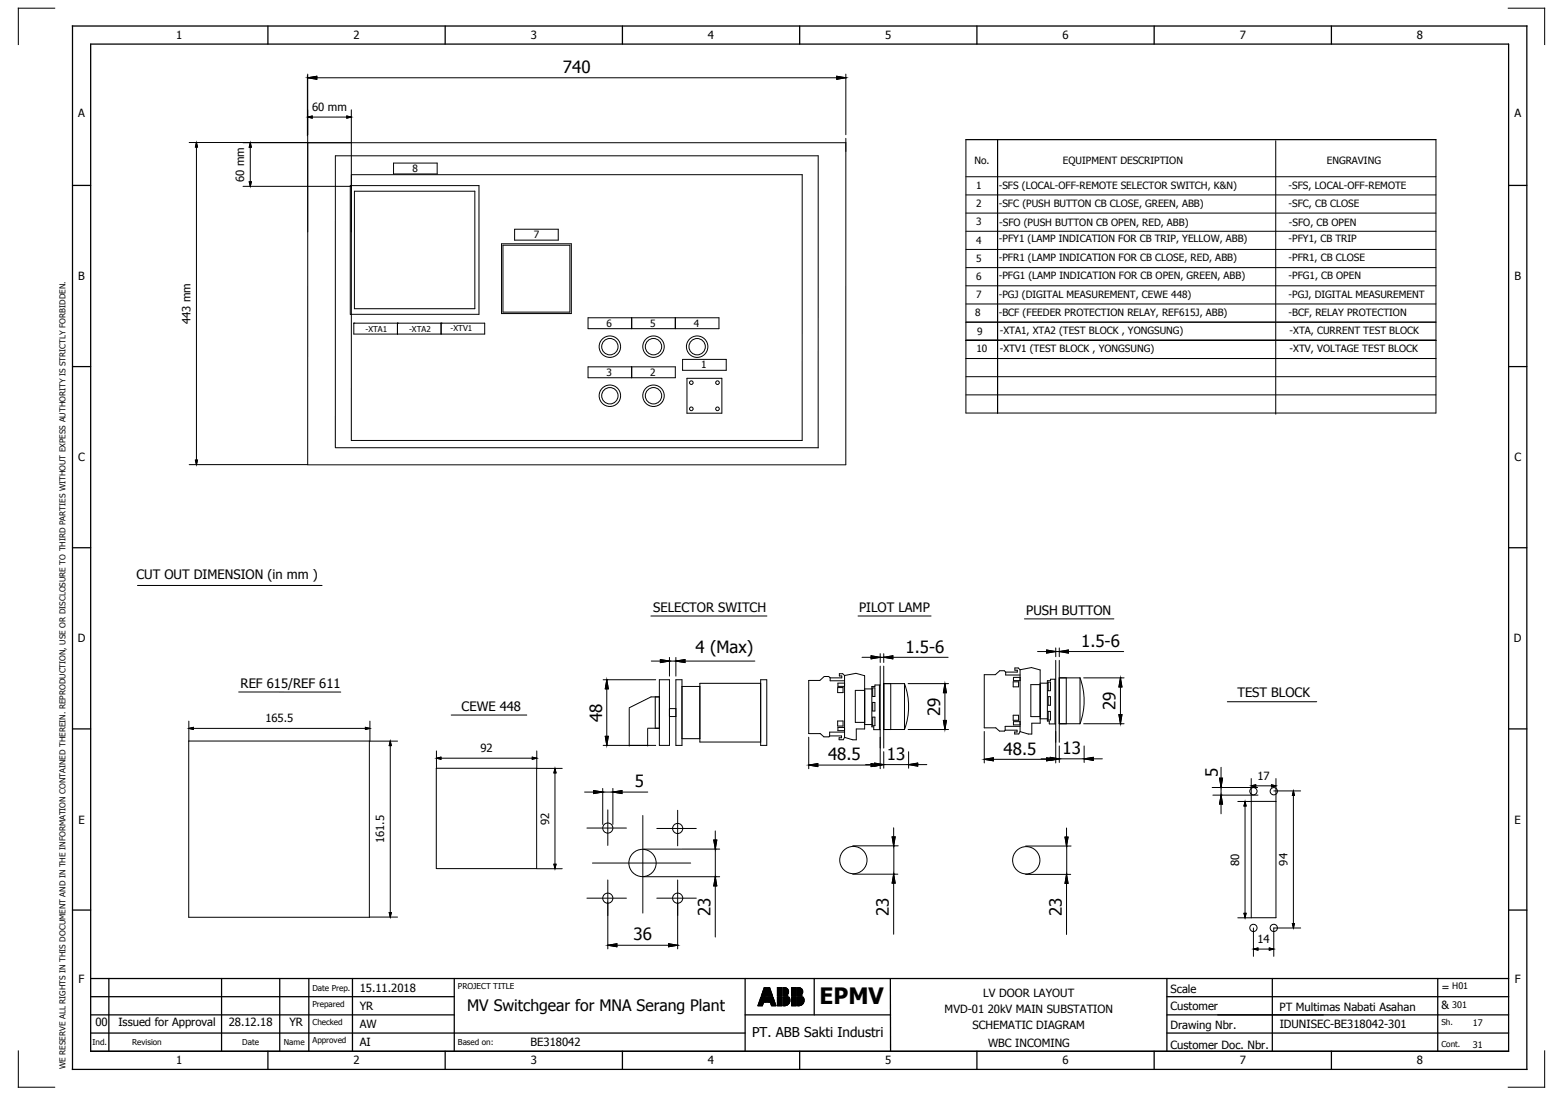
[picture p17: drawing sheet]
<svg xmlns="http://www.w3.org/2000/svg" width="427mm" height="301mm" viewBox="0 0 427 301" stroke-linecap="round" stroke-linejoin="round" font-family="sans-serif">
<defs><g id="words">
<text font-size="6.2" x="225.4" y="276.2">EPMV</text>
<g font-size="4.6">
<text x="154.8" y="20.1">740</text>
<text x="191.3" y="179.7">4 (Max)</text>
<text x="249.1" y="179.5">1.5-6</text>
<text x="297.3" y="177.9">1.5-6</text>
<text x="258.6" y="196.9" transform="rotate(-90 258.6 196.9)">29</text>
<text x="306.9" y="195.3" transform="rotate(-90 306.9 195.3)">29</text>
<text x="165.6" y="198.5" transform="rotate(-90 165.6 198.5)">48</text>
<text x="227.8" y="209.1">48.5</text>
<text x="244" y="209">13</text>
<text x="276" y="207.6">48.5</text>
<text x="292.2" y="207.4">13</text>
<text x="334.9" y="213.7" transform="rotate(-90 334.9 213.7)">5</text>
<text x="174.6" y="216.6">5</text>
<text x="195.4" y="252" transform="rotate(-90 195.4 252)">23</text>
<text x="244.5" y="252" transform="rotate(-90 244.5 252)">23</text>
<text x="292" y="252.1" transform="rotate(-90 292 252.1)">23</text>
<text x="174.2" y="258.7">36</text>
</g>
<text font-size="4.3" x="128.5" y="278.2">MV Switchgear for MNA Serang Plant</text>
<text font-size="3.7" x="206.9" y="285.1">PT. ABB Sakti Industri</text>
<g font-size="3.6">
<text x="37.5" y="159.2">CUT OUT DIMENSION (in mm )</text>
<text x="179.7" y="168.3">SELECTOR SWITCH</text>
<text x="236.3" y="168.3">PILOT LAMP</text>
<text x="282.2" y="169.1">PUSH BUTTON</text>
<text x="66.2" y="189.2">REF 615/REF 611</text>
<text x="340.3" y="191.9">TEST BLOCK</text>
<text x="127" y="195.5">CEWE 448</text>
</g>
<g font-size="3.1">
<text x="48.5" y="10.8">1</text>
<text x="97.2" y="10.8">2</text>
<text x="146" y="10.8">3</text>
<text x="194.7" y="10.8">4</text>
<text x="243.5" y="10.8">5</text>
<text x="292.2" y="10.8">6</text>
<text x="341" y="10.8">7</text>
<text x="389.7" y="10.8">8</text>
<text x="21.5" y="32.2">A</text>
<text x="85.8" y="30.6">60 mm</text>
<text x="416.5" y="32.2">A</text>
<text x="67.2" y="50" transform="rotate(-90 67.2 50)">60 mm</text>
<text x="21.5" y="77">B</text>
<text x="416.5" y="77">B</text>
<text x="52.4" y="89.1" transform="rotate(-90 52.4 89.1)">443 mm</text>
<text x="21.5" y="126.9">C</text>
<text x="416.5" y="126.9">C</text>
<text x="21.4" y="176.7">D</text>
<text x="416.4" y="176.7">D</text>
<text x="73" y="198.7">165.5</text>
<text x="132.1" y="206.9">92</text>
<text x="345.8" y="214.5">17</text>
<text x="21.6" y="226.5">E</text>
<text x="151" y="226.9" transform="rotate(-90 151 226.9)">92</text>
<text x="416.6" y="226.5">E</text>
<text x="105.7" y="231.9" transform="rotate(-90 105.7 231.9)">161.5</text>
<text x="340.8" y="238.2" transform="rotate(-90 340.8 238.2)">80</text>
<text x="354.1" y="238.1" transform="rotate(-90 354.1 238.1)">94</text>
<text x="345.8" y="259.4">14</text>
<text x="21.6" y="270.4">F</text>
<text x="98.9" y="272.8">15.11.2018</text>
<text x="270.4" y="274.2">LV DOOR LAYOUT</text>
<text x="321.9" y="273.2">Scale</text>
<text x="396.4" y="272.5">=</text>
<text x="416.6" y="270.4">F</text>
<text x="98.9" y="277.8">YR</text>
<text x="259.8" y="278.6">MVD-01 20kV MAIN SUBSTATION</text>
<text x="321.9" y="277.9">Customer</text>
<text x="351.9" y="278.1">PT Multimas Nabati Asahan</text>
<text x="396.4" y="277.5">&amp;</text>
<text x="26.2" y="282.3">00</text>
<text x="32.6" y="282.3">Issued for Approval</text>
<text x="62.9" y="282.3">28.12.18</text>
<text x="79.6" y="282.3">YR</text>
<text x="98.9" y="282.8">AW</text>
<text x="98.9" y="287.8">AI</text>
<text x="145.9" y="287.8">BE318042</text>
<text x="267.5" y="283.2">SCHEMATIC DIAGRAM</text>
<text x="321.9" y="283.2">Drawing Nbr.</text>
<text x="352" y="282.8">IDUNISEC-BE318042-301</text>
<text x="48.5" y="292.8">1</text>
<text x="97.2" y="292.8">2</text>
<text x="146" y="292.8">3</text>
<text x="194.7" y="292.8">4</text>
<text x="243.5" y="292.8">5</text>
<text x="271.8" y="288.1">WBC INCOMING</text>
<text x="292.2" y="292.8">6</text>
<text x="321.9" y="288.4">Customer Doc. Nbr.</text>
<text x="341" y="292.8">7</text>
<text x="389.7" y="292.8">8</text>
</g>
<g font-size="2.8">
<text x="113.5" y="47.4">8</text>
<text x="268" y="45">No.</text>
<text x="292.3" y="45">EQUIPMENT DESCRIPTION</text>
<text x="364.9" y="45.1">ENGRAVING</text>
<text x="268.5" y="52">1</text>
<text x="274.7" y="52.1">-SFS (LOCAL-OFF-REMOTE SELECTOR SWITCH, K&amp;N)</text>
<text x="354.4" y="52.1">-SFS, LOCAL-OFF-REMOTE</text>
<text x="268.5" y="57">2</text>
<text x="274.7" y="57.1">-SFC (PUSH BUTTON CB CLOSE, GREEN, ABB)</text>
<text x="354.4" y="57.1">-SFC, CB CLOSE</text>
<text x="146.8" y="65.6">7</text>
<text x="268.5" y="62">3</text>
<text x="274.8" y="62.1">-SFO (PUSH BUTTON CB OPEN, RED, ABB)</text>
<text x="354.5" y="62.1">-SFO, CB OPEN</text>
<text x="268.5" y="67">4</text>
<text x="274.7" y="71.9">-PFR1 (LAMP INDICATION FOR CB CLOSE, RED, ABB)</text>
<text x="274.7" y="66.7">-PFY1 (LAMP INDICATION FOR CB TRIP, YELLOW, ABB)</text>
<text x="354.4" y="71.9">-PFR1, CB CLOSE</text>
<text x="354.4" y="66.7">-PFY1, CB TRIP</text>
<text x="268.5" y="72">5</text>
<text x="268.5" y="77">6</text>
<text x="274.7" y="76.9">-PFG1 (LAMP INDICATION FOR CB OPEN, GREEN, ABB)</text>
<text x="354.4" y="76.9">-PFG1, CB OPEN</text>
<text x="268.5" y="82">7</text>
<text x="274.7" y="81.9">-PGJ (DIGITAL MEASUREMENT, CEWE 448)</text>
<text x="354.4" y="81.9">-PGJ, DIGITAL MEASUREMENT</text>
<text x="166.8" y="89.9">6</text>
<text x="178.8" y="89.9">5</text>
<text x="190.8" y="89.9">4</text>
<text x="268.2" y="86.9">8</text>
<text x="274.7" y="86.9">-BCF (FEEDER PROTECTION RELAY, REF615J, ABB)</text>
<text x="354.4" y="86.9">-BCF, RELAY PROTECTION</text>
<text x="268.8" y="92">9</text>
<text x="275" y="91.9">-XTA1, XTA2 (TEST BLOCK , YONGSUNG)</text>
<text x="354.7" y="91.9">-XTA, CURRENT TEST BLOCK</text>
<text x="192.8" y="101.3">1</text>
<text x="268.5" y="96.9">10</text>
<text x="275" y="96.9">-XTV1 (TEST BLOCK , YONGSUNG)</text>
<text x="354.7" y="96.9">-XTV, VOLTAGE TEST BLOCK</text>
<text x="166.8" y="103.4">3</text>
<text x="178.8" y="103.4">2</text>
</g>
<g font-size="2.5">
<text x="399.4" y="272.2">H01</text>
<text x="399.4" y="277.2">301</text>
<text x="405.1" y="282.2">17</text>
<text x="405.1" y="288.1">31</text>
</g>
<g font-size="2.2">
<text x="100.5" y="91.3">-XTA1</text>
<text x="112.5" y="91.3">-XTA2</text>
<text x="123.9" y="91.2">-XTV1</text>
<text x="85.9" y="272.5">Date Prep.</text>
<text x="125.9" y="271.9">PROJECT TITLE</text>
<text x="85.9" y="277">Prepared</text>
<text x="85.9" y="282">Checked</text>
<text x="396.4" y="281.9">Sh.</text>
<text x="25.4" y="287.5">Ind.</text>
<text x="36.4" y="287.5">Revision</text>
<text x="66.6" y="287.5">Date</text>
<text x="78.1" y="287.5">Name</text>
<text x="85.9" y="287">Approved</text>
<text x="125.9" y="287.5">Based on:</text>
<text x="396.4" y="287.9">Cont.</text>
<text x="18" y="294.2" transform="rotate(-90 18 294.2)">WE RESERVE ALL RIGHTS IN THIS DOCUMENT AND IN THE INFORMATION CONTAINED THEREIN. REPRODUCTION, USE OR DISCLOSURE TO THIRD PARTIES WITHOUT EXPESS AUTHORITY IS STRICTLY FORBIDDEN.</text>
</g>
</g></defs>
<g fill="none" stroke="#000" stroke-width=".35">
<path d="M19.9 7.2h400v287h-400zM24.9 12.1h390v277.1h-390zM73.7 7.2v5M122.4 7.2v5M171.2 7.2v5M219.9 7.2v5M268.7 7.2v5M317.4 7.2v5M366.2 7.2v5M19.9 51h5M414.9 51h5M19.9 100.8h5"/>
<path d="M414.9 100.8h5M19.9 150.7h5M414.9 150.7h5M19.9 200.5h5M414.9 200.5h5M19.9 250.3h5M414.9 250.3h5M24.9 279.2h100M24.9 269.2h390M24.9 274.2h100M29.9 269.2v20M60.9 269.2v20"/>
<path d="M76.9 269.2v20M84.9 269.2v20M96.9 269.2v20M124.9 269.2v20M204.9 279.2h40M204.9 269.2v20M223.9 269.2v10M244.9 269.2v20M320.9 279.2h94M320.9 269.2v20M320.9 274.2h94M349.9 269.2v20"/>
<path d="M395.4 269.2v20M24.9 289.2h390M24.9 284.2h180M73.7 289.2v5M122.4 289.2v5M171.2 289.2v5M219.9 289.2v5M268.7 289.2v5M317.4 289.2v5M320.9 284.2h94M366.2 289.2v5"/>
</g>
<g fill="none" stroke="#000" stroke-width=".28">
<path d="M15 2.3h-10v10M414.8 2.3h10v10M52 39.2h32.6M54 39.2l.3 1.2h-.6zM66.8 39.3h165.8M68.8 39.3l.3 1.2h-.5zM84.5 20.7v16.7M84.6 32.2l1.3-.3v.6zM84.6 21.4h.1M84.6 20.4v107.4M84.6 21.4l2.5-.4v.8zM85.6 32.2h10"/>
<path d="M87.1 21.4h143M95.4 31.9l1.2 .3-1.2 .3zM96.6 30.2v91M230.1 21l2.5 .4-2.5 .4zM232.6 21.4h.1M232.6 20.4v16.7M232.6 38.1v89.7h-180.6M265.7 38.4h129.2v75.2h-129.2zM274.4 38.4v75.2M350.9 38.7v75.2M54 40.2v86.6M66.8 51.3h29.8"/>
<path d="M68.6 50h.5l-.3 1.3zM68.8 40.3v10M96.3 51.1h35.4v35.4h-35.4zM96.6 48.1h124v73M97.5 52.6h33.1v32.3h-33.1zM108.2 44.9h12v3h-12zM265.6 48.6h129.3M265.7 58.6h129.2M265.7 53.6h129.2M137.9 67.1h19.2v19.2h-19.2zM138.3 67.5h18.4v18.4h-18.4zM141.5 63.1h12v3h-12z"/>
<path d="M265.7 63.6h129.2M265.7 78.6h129.2M265.7 73.6h129.2M265.7 68.6h129.2M97.3 88.9h.1M97.3 88.9h36v3h-36zM109.3 88.9h.1M109.3 88.9v3M121.3 88.9h.1M121.3 88.9v3M161.7 87.4h36v3h-36zM173.7 87.4v3"/>
<path d="M185.7 87.4v3M187.7 98.9h12v3h-12zM265.7 88.6h129.2M265.7 83.6h129.2M265.7 93.6h129.2M265.7 98.6h129.2M161.7 100.9h24v3h-24zM173.7 100.9v3M188.9 104.1h9.6v9.6h-9.6zM265.7 108.6h129.2M265.7 103.6h129.2M53.7 126.6h.6l-.3 1.2z"/>
<path d="M92.2 123.1v-80.2h132.8v80.3M92.2 123.2h132.8M96.6 121.2h124M37.8 161h50.8M179 169.4h31.9M236 169.4h20.1M242.1 179.8v2.4M243.1 179.8v2.4M281.8 170.2h24.6M285.4 179.2h2.5M287.9 178.8l2.5 .4-2.5 .4zM290.4 179.2h.1"/>
<path d="M290.4 178.2v2.4M290.4 179.2h.9M291.3 179.2h.1M291.3 178.2v2.4M291.3 179.2l2.5-.4v.8zM293.8 179.2h15.3M51.9 198.4v53.9h57.4M65.6 190.3l28.1 .1M101.7 198.4v5.5M124.1 196.7h20.8M165.9 187h14.4M166.9 187h.1"/>
<path d="M166.9 189.5v13M166.9 187l.4 2.5h-.8zM173.1 194.9v10.3M179.1 181.8h2.5M180.2 191.7v8.6M181.3 187h2.8v18h-2.8zM181.3 191.7h-2.2l-6 3M181.6 181.4l2.5 .4-2.5 .5zM184.1 181.8h.1M184.1 180.8v5.2M184.1 194.9h1.8M184.1 197.1h1.8"/>
<path d="M184.1 181.8h1.8M185.9 181.8h.1M185.9 187h1.7v18h-1.7zM185.9 180.8v5.2M185.9 181.8l2.5-.4v.9zM187.6 188.8h4.9M188.4 181.8h19.2M209.2 187h1.7v18h-1.7zM209.2 188h-16.7v16.1h16.7M228.3 186.5l-.4-.4h-1.2l-1.2 1.1h-3.1v14.6h3.2l1 .9h1.4l.2-.3M228.3 186.5v.8h4M230.4 189.1h1.5v1.4h-1.5z"/>
<path d="M230.4 198.3h1.5v1.4h-1.5zM232.3 187.9h-1.8v.9h1.8M232.3 185.8v17M232.3 185.8l-.5-.5h-.9v.6h.6v.6h-3.2M232.3 185.8l3.1-.6 2.4 .7v14.6h-2.3v3h-1l-2.2-.7M237.1 180.8h2.5M237.8 189.5h2M237.8 189.9h-2.6v8.8h2.6M237.8 199.3h2M239.6 180.4l2.5 .4-2.5 .4zM240 189.2h.6v2.4h-.6zM240 193.2h.6v2.4h-.6z"/>
<path d="M240 197.3h.6v2.3h-.6zM241.9 188.4v12.3M242.1 180.8h.1M242.1 188.4h-1.5v.4h-.8v11.1h.5v.8h1.8M242.1 183.2v28.2M242.1 180.8h1M243.1 180.8h.1M243.1 183.2v22.6M243.1 188h5.7M243.1 180.8l2.5-.4v.8zM245 188v12.7M245.6 180.8h15.2"/>
<path d="M248.8 188a18.1 18.1 0 0 1 0 12.7M248.8 188v12.7M249.8 188h11.1M259.5 198.2h.8l-.4 2.5zM259.9 188h.1M259.9 188l.4 2.5h-.8zM259.9 190.5v7.7M276.6 184.9l-.4-.4h-1.2l-1.2 1.1h-3.1v14.6h3.2l1 .9h1.4l.2-.3M276.6 184.9v.8h4M278.7 187.5h1.4v1.4h-1.4zM278.7 196.7h1.4v1.4h-1.4zM280.6 186.3h-1.9v.9h1.9"/>
<path d="M280.6 184.2l3.1-.6 2.4 .7v14.6h-2.3v3h-1l-2.2-.7M280.6 184.2v17M280.6 184.2l-.5-.5h-1v.7h.7v.5h-3.2M280.6 199.8h-4.1v1M280.6 198.5h-1.9v.9h1.9M286.1 187.9h2M286.1 188.3h-2.6v8.8h2.6M286.1 197.7h2M288.3 187.6h.6v2.4h-.6zM288.3 191.6h.6v2.4h-.6zM288.3 195.7h.6v2.3h-.6zM290.2 186.8v12.3"/>
<path d="M290.4 186.8h-1.5v.4h-.8v11.1h.5v.8h1.8M290.4 181.6v28.3M291.3 186.5h5.7M291.3 181.6v22.6M291.3 199.1h5.7M293.3 186.5v12.6M297 186.5a18.1 18.1 0 0 1 0 12.6M297 186.5v12.6M298 186.5h11.2M298 199.1h11.2M307.7 196.6h.9l-.4 2.5zM308.2 186.5h.1"/>
<path d="M308.2 199.1h.1M308.2 186.5l.4 2.5h-.9zM308.2 189v7.6M337.6 193h24.6M51.9 203.8h49.7v48.5M51.9 200.4l1.3-.3v.5zM52.9 200.4h47.8M100.5 200.1l1.2 .3-1.2 .2zM101.6 203.9h7.7M107.3 203.9l.3 1.2h-.5zM107.3 204.9v46.4M120 208.6l1.3-.3v.5z"/>
<path d="M120 206.6v4.8M121 208.6h25.6M146.4 208.3l1.2 .3-1.2 .2zM147.6 211.3h-27.6v27.6l34.6 .1M147.6 206.6v32.3M147.6 211.4h7M152.6 211.4l.3 1.2h-.5zM152.6 212.4v25.6M160.8 217.9h2.5M163.3 217.5l2.5 .4-2.5 .4zM165.8 217.9h.1M165.8 216.9v9.9"/>
<path d="M165.8 217.9h2.8M165.9 205h14.4M166.5 202.5h.8l-.4 2.5zM166.9 205h.1M168.6 217.9h.1M168.6 216.9v9.9M168.6 217.9l2.5-.4v.8zM171.1 217.9h7.1M178.1 200.3h3.2M178.1 200.5v4.7M187.6 203.2h4.9M222.4 210.4h.1"/>
<path d="M222.4 202.8v8.6M222.4 210.4l2.5-.4v.9zM224.9 210.4h14.7M228.2 202.4h3.3v.5h-.7v.6h1.1l.4-.7M232.3 201.4h-4.1v1M232.3 200.1h-1.8v.9h1.8M238.1 210.3h2.5M239.6 210l2.5 .4-2.5 .5zM240.6 209.9l2.5 .4-2.5 .4zM242.1 210.4h.1M243.1 210.3h.1M243.1 206.8v4.5"/>
<path d="M243.1 200.7h5.7M243.1 210.3h6.8M249.8 200.7h11.1M249.9 210.3h.1M249.9 206.8v4.5M249.9 210.3l2.5-.4v.8zM252.4 210.3h2.5M259.9 200.7h.1M270.7 208.9h.1M270.7 201.2v8.7M270.7 208.9l2.5-.5v.9zM273.2 208.9h14.7"/>
<path d="M276.5 200.8h3.2v.5h-.6v.6h1.1l.4-.7M286.3 208.7h2.5M287.9 208.4l2.5 .5-2.5 .4zM288.8 208.3l2.5 .4-2.5 .4zM290.4 208.9h.1M291.3 208.7h.1M291.3 205.2v4.5M291.3 208.7h6.9M298.2 208.7h.1M298.2 205.2v4.5M298.2 208.7l2.5-.4v.8zM300.7 208.7h2.5"/>
<path d="M333.4 216.6h12.5M333.6 218.7h12.4M335.4 214.1h.9l-.5 2.5zM335.8 216.6h.1M335.8 218.7h.1M335.8 211.1v8.3M335.8 218.7l.5 2.5h-.9zM344.1 214.2v38.2h6.8v-38.2M344.1 216.2l1.3-.3v.5zM345.1 216.2h4.8M349.7 215.9l1.2 .3-1.2 .2zM350.3 217.6h7.4"/>
<path d="M355.7 217.6l.3 1.2h-.5zM355.7 218.6v35.7M152.4 237.7h.5l-.3 1.3zM161.4 227.8h10.9M162.9 237.4h27.1M167.2 222.8v9.7M176.8 224.3v26.8M180.7 227.9h10.8M186.4 222.9v9.8M196.3 231.1h.8l-.4 2.5zM196.7 233.6h.1M196.7 228.6v2.5"/>
<path d="M196.7 233.6v7.5M197.9 233.6h-20.9M234.5 232.7h12.5M245.4 230.2h.8l-.4 2.5zM245.8 232.7h.1M245.8 227.7v2.5M245.8 232.8v7.7M282.1 232.7h12.5M292.9 230.3h.9l-.5 2.5zM293.3 232.8h.1M293.3 227.8v2.5M293.4 232.8v7.7"/>
<path d="M335.8 220.9v3M342.4 220.5l.3 1.2h-.5zM342.4 221.5v30M350.9 220.4l-10.5 .1M107.1 251h.5l-.3 1.3zM161.4 247.1h10.9M167.2 242.1v18.9M176.9 241.2h21M180.7 247.1h10.8M183.9 259.6l2.5 .4-2.5 .4zM186.4 242.1v18.9M196.7 241.2h.1"/>
<path d="M196.7 243.7v14.1M196.7 241.2l.4 2.5h-.8zM234.5 240.5h12.4M245.8 240.4h.1M245.8 242.9v14.1M245.8 240.4l.4 2.5h-.8zM282.1 240.5h12.4M293.3 240.5h.1M293.3 243v14M293.3 240.5l.5 2.5h-.9zM340.4 252.5h3.7M342.2 251.2h.5l-.3 1.3z"/>
<path d="M344.7 255.3v7.8M355.5 254h.5l-.3 1.3zM357.7 255.3h-7.4v7.8M167.2 260h.1M167.2 260l2.5-.4v.8zM169.7 260h14.2M186.4 260h.1M208.5 276.5v.2M208.6 276.3v.4M208.6 276.1v.6M208.7 275.9v.8M208.8 275.6v1.1"/>
<path d="M208.9 275.4v1.3M209 275.2v1.5M209 275v1.7M209.1 274.7v2M209.2 274.5v2.2M209.3 274.3l-.9 2.4h1.3l.3-1M209.3 274.3h1.5v1.4h-.8M209.3 274.3v2.4M209.4 273.8v.2M209.4 274.3v2.4M209.5 273.6v.4M209.5 274.3v2.4"/>
<path d="M209.6 273.4v.6M209.6 274.3v2.4M209.7 273.2v.8M209.7 274.3v2.4M209.7 273v1M209.7 274.3v2.2M209.8 272.7v1.3M209.8 274.3v2M209.9 272.5v1.5M209.9 274.3v1.8M210 272.3v1.7M210 274.3v1.6"/>
<path d="M210 272.1v1.9M210 274.3v1.4M210.1 271.8v2.2M210.1 274.3v1.4M210.2 271.7h.6v2.3h-1.4zM210.2 271.7v2.3M210.2 274.3v1.4M210.3 271.7v2.3M210.3 274.3v1.4M210.4 271.7v2.3M210.4 274.3v1.4M210.5 271.7v2.3"/>
<path d="M210.5 274.3v1.4M210.6 271.7v2.3M210.6 274.3v1.4M210.7 271.7v2.3M210.7 274.3v1.4M210.8 271.7v2.3M210.8 274.3v1.4M211.1 271.7h.6l.8 2.3h-1.4zM211.1 271.7v2.3M211.1 274.3v1.4M211.2 271.7v2.3M211.2 274.3v1.4"/>
<path d="M211.3 271.7v2.3M211.3 274.3v1.4M211.4 271.7v2.3M211.4 274.3v1.4M211.5 271.7v2.3M211.5 274.3v1.4M211.6 271.7v2.3M211.6 274.3v1.4M211.7 271.7v2.3M211.7 274.3v1.4M211.8 271.9v2.1M211.8 274.3v1.4"/>
<path d="M211.8 275.7h-.7v-1.4h1.5l.8 2.4M211.8 275.7l.4 1h1.2M211.8 272.1v1.9M211.9 272.3v1.7M211.9 274.3v1.6M212 272.5v1.5M212 274.3v1.8M212.1 272.8v1.2M212.1 274.3v2M212.2 273v1M212.2 274.3v2.3M212.2 273.2v.8"/>
<path d="M212.2 274.3v2.4M212.3 273.4v.6M212.3 274.3v2.4M212.4 273.7v.3M212.4 274.3v2.4M212.5 273.9v.1M212.5 274.3v2.4M212.6 274.3v2.4M212.7 274.6v2.1M212.8 274.8v1.9M212.9 275v1.7M212.9 275.2v1.5"/>
<path d="M213 275.5v1.2M213.1 275.7v1M213.2 275.9v.8M213.3 276.1v.6M213.3 276.3v.4M213.4 276.6v.1M213.8 271.7h1.3v2.3h-1.3zM213.8 274.3h1.3v2.4h-1.3zM213.9 271.7v2.3M213.9 274.3v2.4M214 271.7v2.3M214 274.3v2.4"/>
<path d="M214.1 271.7v2.3M214.1 274.3v2.4M214.2 271.7v2.3M214.2 274.3v2.4M214.3 271.7v2.3M214.3 274.3v2.4M214.4 271.7v2.3M214.4 274.3v2.4M214.5 271.7v2.3M214.5 274.3v2.4M214.6 271.7v2.3M214.6 274.3v2.4"/>
<path d="M214.7 271.7v2.3M214.7 274.3v2.4M214.8 271.7v2.3M214.8 274.3v2.4M214.9 271.7v2.3M214.9 274.3v2.4M215 271.7v2.3M215 274.3v2.4M215.4 271.7a1.16 1.16 0 0 1 1.4 .6 1.16 1.16 0 0 1-.5 1.5l.5 .2h-1.4zM215.5 271.7v2.3M215.5 274.3v2.4M215.6 271.7v2.3"/>
<path d="M215.6 274.3v2.4M215.7 271.7v2.3M215.7 274.3v2.4M215.8 271.7v2.3M215.8 274.3v2.4M215.9 271.7v2.3M215.9 274.3v2.4M216 271.7v2.3M216 274.3v2.3M216.1 271.7v2.3M216.1 274.3v2.3M216.2 271.7v2.3"/>
<path d="M216.2 274.3v2.3M216.3 271.8v2.2M216.3 274.3v2.3M216.4 271.8v2.2M216.4 274.3v2.2M216.5 271.9v1.8M216.5 273.8v.2M216.5 274.3v2.2M216.5 271.9v1.7M216.5 273.9v.1M216.6 272v1.5M216.6 273.9v.1"/>
<path d="M216.6 274.3v2.1M216.7 272.1v1.4M216.7 274h.1M216.7 274.3v2.1M216.8 272.2v1.1M216.8 274.3v2M216.8 272.4v.8M216.8 274.3v1.9M216.9 274.3v1.8M217 274.3v1.7M217 274.3a1.5 1.5 0 0 1-1.2 2.4M217 274.3h-1.6v2.4h.4"/>
<path d="M217.1 274.4v1.5M217.2 274.5v1.3M217.2 274.8v.8M217.7 271.7h1.3v2.3h-1.3zM217.7 274.3h1.3v2.4h-1.3zM217.8 271.7v2.3M217.8 274.3v2.4M217.9 271.7v2.3M217.9 274.3v2.4M218 271.7v2.3M218 274.3v2.4M218.1 271.7v2.3"/>
<path d="M218.1 274.3v2.4M218.2 271.7v2.3M218.2 274.3v2.4M218.3 271.7v2.3M218.3 274.3v2.4M218.4 271.7v2.3M218.4 274.3v2.4M218.5 271.7v2.3M218.5 274.3v2.4M218.6 271.7v2.3M218.6 274.3v2.4M218.7 271.7v2.3"/>
<path d="M218.7 274.3v2.4M218.8 271.7v2.3M218.8 274.3v2.4M218.9 271.7v2.3M218.9 274.3v2.4M219 271.7v2.3M219 274.3v2.4M219.3 271.7a1.16 1.16 0 0 1 1.4 .6 1.16 1.16 0 0 1-.5 1.5l.5 .2h-1.4zM219.4 271.7v2.3M219.4 274.3v2.4M219.5 271.7v2.3M219.5 274.3v2.4"/>
<path d="M219.6 271.7v2.3M219.6 274.3v2.4M219.7 271.7v2.3M219.7 274.3v2.4M219.8 271.7v2.3M219.8 274.3v2.4M219.9 271.7v2.3M219.9 274.3v2.3M220 271.7v2.3M220 274.3v2.3M220.1 271.7v2.3M220.1 274.3v2.3"/>
<path d="M220.2 271.8v2.2M220.2 274.3v2.3M220.3 271.8v2.2M220.3 274.3v2.2M220.4 271.9v1.8M220.4 273.8v.2M220.4 274.3v2.2M220.4 271.9v1.7M220.4 273.9v.1M220.5 272v1.5M220.5 273.9v.1M220.5 274.3v2.1"/>
<path d="M220.6 272.1v1.3M220.6 274h.1M220.6 274.3v2.1M220.7 272.2v1.1M220.7 274.3v2M220.8 272.4v.8M220.8 274.3v1.9M220.8 274.3v1.8M220.9 274.3v1.7M220.9 274.3a1.5 1.5 0 0 1-1.2 2.4M220.9 274.3h-1.6v2.4h.4M221 274.4v1.5"/>
<path d="M221.1 274.6v1.2M221.1 274.8v.7M344.7 261.1l1.3-.3v.5zM345.7 261.1h3.6M349.1 260.8l1.2 .3-1.2 .2zM5 289.1v10h10M424.8 289.1v10h-10"/>
<circle cx="167.7" cy="95.4" r="2.25"/>
<circle cx="167.7" cy="95.4" r="2.95"/>
<circle cx="179.7" cy="95.4" r="2.95"/>
<circle cx="179.7" cy="95.4" r="2.25"/>
<circle cx="191.7" cy="95.4" r="2.25"/>
<circle cx="191.7" cy="95.4" r="2.95"/>
<circle cx="167.7" cy="108.9" r="2.25"/>
<circle cx="167.7" cy="108.9" r="2.95"/>
<circle cx="179.7" cy="108.9" r="2.95"/>
<circle cx="179.7" cy="108.9" r="2.25"/>
<circle cx="190.1" cy="105.3" r=".5"/>
<circle cx="190.1" cy="112.5" r=".5"/>
<circle cx="197.3" cy="105.3" r=".5"/>
<circle cx="197.3" cy="112.5" r=".5"/>
<circle cx="344.7" cy="217.6" r="1"/>
<circle cx="350.3" cy="217.6" r="1"/>
<circle cx="167.2" cy="227.8" r="1.39"/>
<circle cx="176.7" cy="237.4" r="3.8"/>
<circle cx="186.4" cy="227.9" r="1.39"/>
<circle cx="234.7" cy="236.6" r="3.8"/>
<circle cx="282.3" cy="236.6" r="3.8"/>
<circle cx="167.2" cy="247.1" r="1.39"/>
<circle cx="186.4" cy="247.1" r="1.39"/>
<circle cx="344.7" cy="255.2" r="1"/>
<circle cx="350.3" cy="255.2" r="1"/>
</g>
<g fill="#000" stroke="#000" stroke-width=".28">
<path d="M84.6 32.2l1.3-.3v.6zM84.6 21.4l2.5-.4v.8zM95.4 31.9l1.2 .3-1.2 .3zM230.1 21l2.5 .4-2.5 .4zM54 39.2l.3 1.2h-.6zM68.8 39.3l.3 1.2h-.5zM68.6 50h.5l-.3 1.3zM53.7 126.6h.6l-.3 1.2zM287.9 178.8l2.5 .4-2.5 .4zM291.3 179.2l2.5-.4v.8zM166.9 187l.4 2.5h-.8zM181.6 181.4l2.5 .4-2.5 .5z"/>
<path d="M185.9 181.8l2.5-.4v.9zM239.6 180.4l2.5 .4-2.5 .4zM243.1 180.8l2.5-.4v.8zM259.9 188l.4 2.5h-.8zM259.5 198.2h.8l-.4 2.5zM308.2 186.5l.4 2.5h-.9zM307.7 196.6h.9l-.4 2.5zM51.9 200.4l1.3-.3v.5zM100.5 200.1l1.2 .3-1.2 .2zM107.3 203.9l.3 1.2h-.5zM120 208.6l1.3-.3v.5zM146.4 208.3l1.2 .3-1.2 .2z"/>
<path d="M152.6 211.4l.3 1.2h-.5zM163.3 217.5l2.5 .4-2.5 .4zM166.5 202.5h.8l-.4 2.5zM168.6 217.9l2.5-.4v.8zM222.4 210.4l2.5-.4v.9zM239.6 210l2.5 .4-2.5 .5zM240.6 209.9l2.5 .4-2.5 .4zM249.9 210.3l2.5-.4v.8zM270.7 208.9l2.5-.5v.9zM287.9 208.4l2.5 .5-2.5 .4zM288.8 208.3l2.5 .4-2.5 .4zM298.2 208.7l2.5-.4v.8z"/>
<path d="M335.4 214.1h.9l-.5 2.5zM344.1 216.2l1.3-.3v.5zM349.7 215.9l1.2 .3-1.2 .2zM355.7 217.6l.3 1.2h-.5zM152.4 237.7h.5l-.3 1.3zM196.3 231.1h.8l-.4 2.5zM245.4 230.2h.8l-.4 2.5zM292.9 230.3h.9l-.5 2.5zM335.8 218.7l.5 2.5h-.9zM342.4 220.5l.3 1.2h-.5zM107.1 251h.5l-.3 1.3zM167.2 260l2.5-.4v.8z"/>
<path d="M183.9 259.6l2.5 .4-2.5 .4zM196.7 241.2l.4 2.5h-.8zM245.8 240.4l.4 2.5h-.8zM293.3 240.5l.5 2.5h-.9zM342.2 251.2h.5l-.3 1.3zM355.5 254h.5l-.3 1.3zM344.7 261.1l1.3-.3v.5zM349.1 260.8l1.2 .3-1.2 .2z"/>
</g>
<use href="#words"/>
</svg>
